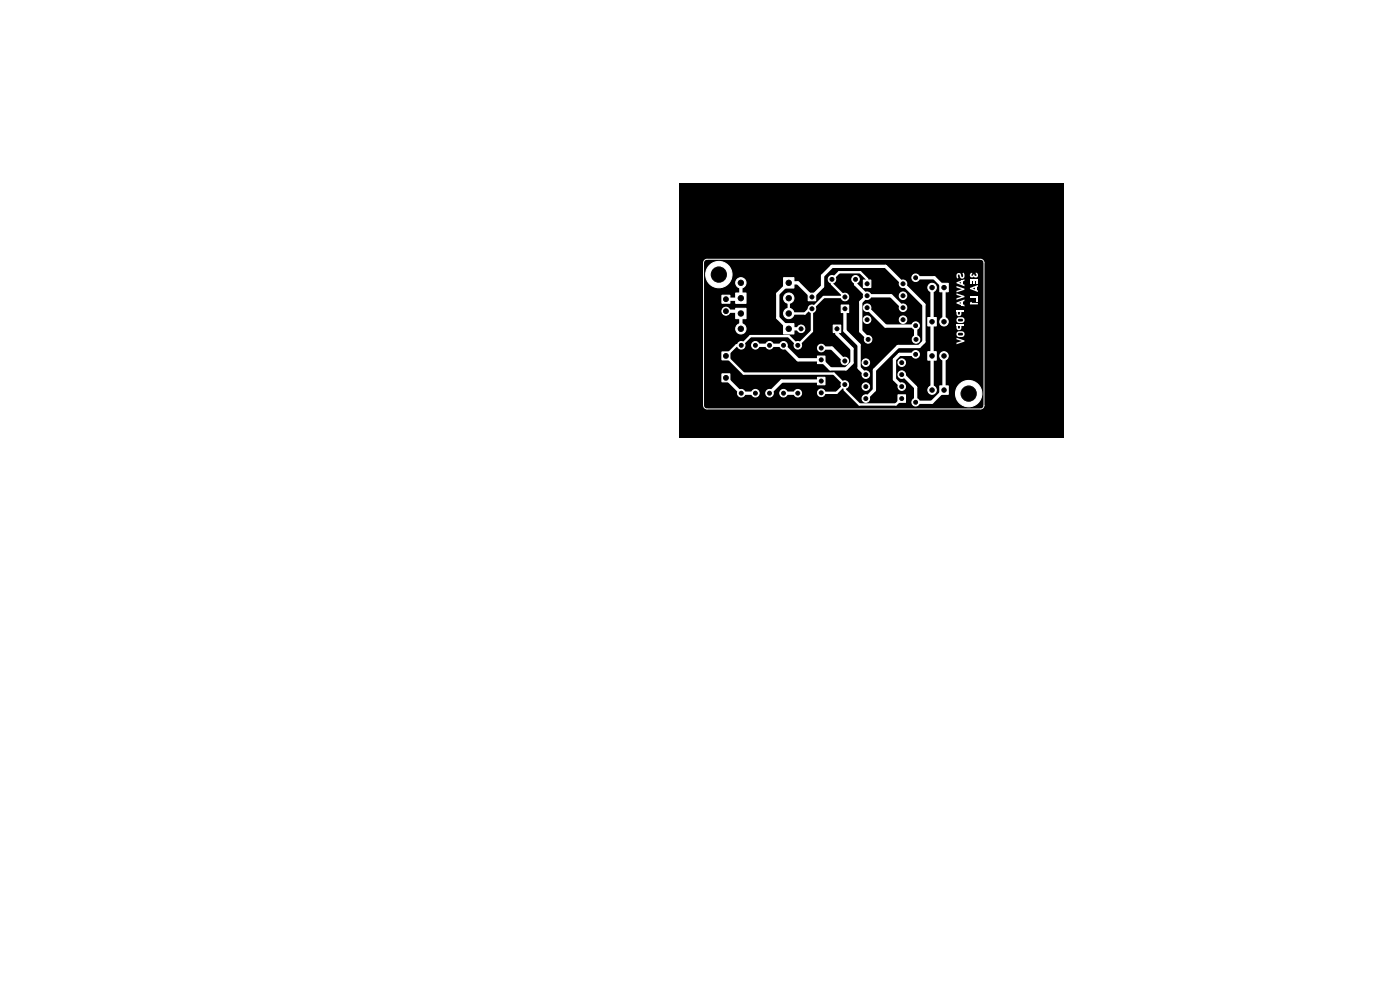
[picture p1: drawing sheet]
<svg xmlns="http://www.w3.org/2000/svg" width="297mm" height="210mm" viewBox="0 0 297 210" stroke-linecap="round" stroke-linejoin="round" font-family="sans-serif">
<path d="M144.2 38.8h81.6v53.9h-81.6z" fill="#000"/>
<g fill="#fff">
<path d="M203.1 58a.58 .58 0 0 1 .7 0 .58 .58 0 0 1 .2 .7v.1a.41 .41 0 0 0 .4-.4 .41 .41 0 0 0-.2-.4l.2-.2a.65 .65 0 0 1 .2 .9 .65 .65 0 0 1-.9 .2l-.1-.3a.28 .28 0 0 0-.1-.3 .28 .28 0 0 0-.3 .1 .28 .28 0 0 0 0 .3l.1 .2-.2 .2-.2-.6z"/>
<path d="M202.9 59.9l1.7-.7v.4l-1.1 .4 1.1 .4v.3l-1.7-.6z"/>
<path d="M204 59.5h.3v.9h-.3z"/>
<path d="M202.9 60.7l1.7 .5v.3l-1.7 .5v-.3l1.1-.4-1.1-.3z"/>
<path d="M202.9 62.2l1.7 .6v.2l-1.7 .6v-.3l1.1-.4-1.1-.4z"/>
<path d="M202.9 64.2l1.7-.7v.4l-1.1 .4 1.1 .4v.3l-1.7-.6z"/>
<path d="M204 63.8h.3v.9h-.3z"/>
<path d="M202.9 66h.3v.6a.21 .21 0 0 0 .2 .1 .21 .21 0 0 0 .2-.1v-.6h.3v.5a.52 .52 0 0 1-.5 .6 .52 .52 0 0 1-.5-.6z"/>
<path d="M202.9 65.9h1.7v.3h-1.7z"/>
<path d="M203.1 67.5l.9-.2a.62 .62 0 0 1 .6 .6 .62 .62 0 0 1-.6 .6l-.8-.1-.3-.5h.3l.2 .3h.7l.2-.2-.1-.3-.8-.1-.2 .3h-.3z"/>
<path d="M202.9 69h.3v.5a.21 .21 0 0 0 .2 .2 .21 .21 0 0 0 .2-.2v-.5h.3v.5a.52 .52 0 0 1-.5 .5 .52 .52 0 0 1-.5-.5z"/>
<path d="M202.9 68.8h1.7v.4h-1.7z"/>
<path d="M203.1 70.4l.9-.1a.62 .62 0 0 1 .6 .6 .62 .62 0 0 1-.6 .6l-.8-.1-.3-.5h.3l.2 .3h.7l.2-.2-.1-.3-.8-.1-.2 .3h-.3z"/>
<path d="M202.9 71.7l1.7 .5v.3l-1.7 .5v-.3l1.1-.4-1.1-.3z"/>
<path d="M205.9 58l.4-.1-.2 .6h.3v-.3h.3l.2 .3a.2 .2 0 0 0 .3-.1 .2 .2 0 0 0-.2-.2v-.4a.51 .51 0 0 1 .4 .8 .51 .51 0 0 1-.8 0 .46 .46 0 0 1-.7 .1 .46 .46 0 0 1 0-.7z"/>
<path d="M205.8 59.2h1.7v.3h-1.7z"/>
<path d="M207.2 59.3h.3v1h-.3z"/>
<path d="M206.5 59.3h.3v.9h-.3z"/>
<path d="M205.8 59.3h.3v1h-.3z"/>
<path d="M205.8 61.1l1.7-.6v.3l-1.2 .4 1.2 .4v.3l-1.7-.6z"/>
<path d="M206.9 60.8h.3v.9h-.3z"/>
<path d="M205.8 62.8h1.7v.3h-1.7z"/>
<path d="M207.2 62.9h.3v1h-.3z"/>
<path d="M205.9 64.1h.3l-.1 .2h1.4v.3h-1.7z"/>
</g>
<g fill="#fff" stroke="#fff" stroke-width=".21">
<path d="M196.8 67.4h1.8v1.8h-1.8z"/>
<path d="M183.1 59.4h1.6v1.6h-1.6z"/>
<path d="M166.2 68.7h2.2v2.2h-2.2z"/>
<path d="M153.2 62.6h1.6v1.7h-1.6z"/>
<path d="M190.5 83.8h1.6v1.6h-1.6z"/>
<path d="M153.2 74.7h1.6v1.7h-1.6z"/>
<path d="M166.2 58.9h2.2v2.2h-2.2z"/>
<path d="M156.1 62.2h2.2v2.2h-2.2z"/>
<path d="M173.4 75.5h1.6v1.6h-1.6z"/>
<path d="M176.8 69h1.6v1.6h-1.6z"/>
<path d="M199.4 81.9h1.8v1.8h-1.8z"/>
<path d="M156.1 65.4h2.2v2.2h-2.2z"/>
<path d="M196.8 74.6h1.8v1.8h-1.8z"/>
<path d="M173.4 80h1.6v1.6h-1.6z"/>
<path d="M171.4 62.2h1.6v1.6h-1.6z"/>
<path d="M153.2 79.3h1.6v1.7h-1.6z"/>
<path d="M199.4 60.1h1.8v1.8h-1.8z"/>
<path d="M178.4 64.7h1.7v1.6h-1.7z"/>
<circle cx="152.5" cy="58.2" r="1.8"/>
<circle cx="152.5" cy="58.2" r="2.8"/>
<circle cx="200.3" cy="68.2" r=".9"/>
<circle cx="183.9" cy="62.7" r=".8"/>
<circle cx="183.9" cy="65.3" r=".8"/>
<circle cx="183.9" cy="67.8" r=".8"/>
<circle cx="191.6" cy="67.8" r=".8"/>
<circle cx="191.6" cy="65.3" r=".8"/>
<circle cx="191.6" cy="62.7" r=".8"/>
<circle cx="191.6" cy="60.2" r=".8"/>
<circle cx="157.2" cy="69.7" r="1.1"/>
<circle cx="154" cy="66" r=".85"/>
<circle cx="191.3" cy="82" r=".8"/>
<circle cx="191.3" cy="79.5" r=".8"/>
<circle cx="191.3" cy="76.9" r=".8"/>
<circle cx="183.7" cy="76.9" r=".8"/>
<circle cx="183.7" cy="79.5" r=".8"/>
<circle cx="183.7" cy="82" r=".8"/>
<circle cx="183.7" cy="84.5" r=".8"/>
<circle cx="179.2" cy="76.6" r=".8"/>
<circle cx="179.2" cy="81.6" r=".8"/>
<circle cx="157.2" cy="60" r="1.1"/>
<circle cx="194.3" cy="72" r=".8"/>
<circle cx="184.2" cy="72" r=".8"/>
<circle cx="167.3" cy="63.2" r="1.1"/>
<circle cx="174.2" cy="73.8" r=".8"/>
<circle cx="166.2" cy="83.4" r=".8"/>
<circle cx="166.2" cy="73.2" r=".8"/>
<circle cx="169.9" cy="69.7" r=".8"/>
<circle cx="194.2" cy="58.9" r=".8"/>
<circle cx="194.2" cy="69.1" r=".8"/>
<circle cx="197.7" cy="82.7" r=".9"/>
<circle cx="167.3" cy="66.5" r="1.1"/>
<circle cx="157.2" cy="73.2" r=".8"/>
<circle cx="157.2" cy="83.4" r=".8"/>
<circle cx="163.2" cy="83.4" r=".8"/>
<circle cx="163.2" cy="73.2" r=".8"/>
<circle cx="200.3" cy="75.5" r=".9"/>
<circle cx="174.2" cy="83.3" r=".8"/>
<circle cx="205.5" cy="83.5" r="1.8"/>
<circle cx="205.5" cy="83.5" r="2.8"/>
<circle cx="194.2" cy="85.3" r=".8"/>
<circle cx="194.2" cy="75.2" r=".8"/>
<circle cx="172.2" cy="65.5" r=".8"/>
<circle cx="160.2" cy="83.4" r=".8"/>
<circle cx="160.2" cy="73.2" r=".8"/>
<circle cx="169.2" cy="73.2" r=".8"/>
<circle cx="169.2" cy="83.4" r=".8"/>
<circle cx="197.7" cy="61" r=".9"/>
<circle cx="179.2" cy="63" r=".8"/>
<circle cx="181.5" cy="59.2" r=".8"/>
<circle cx="176.5" cy="59.2" r=".8"/>
<circle cx="152.5" cy="58.2" r="1.6"/>
<circle cx="197.7" cy="68.2" r=".45"/>
<circle cx="200.3" cy="68.2" r=".45"/>
<circle cx="184" cy="60.2" r=".4"/>
<circle cx="184" cy="62.7" r=".4"/>
<circle cx="184" cy="65.3" r=".4"/>
<circle cx="184" cy="67.8" r=".4"/>
<circle cx="191.6" cy="67.8" r=".4"/>
<circle cx="191.6" cy="65.3" r=".4"/>
<circle cx="191.6" cy="62.7" r=".4"/>
<circle cx="191.6" cy="60.2" r=".4"/>
<circle cx="167.3" cy="69.8" r=".55"/>
<circle cx="157.2" cy="69.8" r=".55"/>
<circle cx="154" cy="63.5" r=".5"/>
<circle cx="154" cy="66" r=".5"/>
<circle cx="191.3" cy="84.6" r=".4"/>
<circle cx="191.3" cy="82" r=".4"/>
<circle cx="191.3" cy="79.5" r=".4"/>
<circle cx="191.3" cy="76.9" r=".4"/>
<circle cx="183.7" cy="76.9" r=".4"/>
<circle cx="183.7" cy="79.5" r=".4"/>
<circle cx="183.7" cy="82" r=".4"/>
<circle cx="183.7" cy="84.6" r=".4"/>
<circle cx="179.2" cy="76.6" r=".4"/>
<circle cx="179.2" cy="81.6" r=".4"/>
<circle cx="154" cy="75.5" r=".5"/>
<circle cx="167.3" cy="60" r=".55"/>
<circle cx="157.2" cy="60" r=".55"/>
<circle cx="194.3" cy="72" r=".4"/>
<circle cx="184.2" cy="72" r=".4"/>
<circle cx="157.2" cy="63.2" r=".55"/>
<circle cx="167.3" cy="63.2" r=".55"/>
<circle cx="174.2" cy="76.3" r=".4"/>
<circle cx="174.2" cy="73.8" r=".4"/>
<circle cx="166.2" cy="83.4" r=".4"/>
<circle cx="166.2" cy="73.3" r=".4"/>
<circle cx="177.6" cy="69.7" r=".4"/>
<circle cx="169.9" cy="69.7" r=".4"/>
<circle cx="194.2" cy="58.9" r=".4"/>
<circle cx="194.2" cy="69.1" r=".4"/>
<circle cx="200.3" cy="82.8" r=".45"/>
<circle cx="197.7" cy="82.8" r=".45"/>
<circle cx="157.2" cy="66.5" r=".55"/>
<circle cx="167.3" cy="66.5" r=".55"/>
<circle cx="157.3" cy="73.3" r=".4"/>
<circle cx="157.3" cy="83.4" r=".4"/>
<circle cx="163.3" cy="83.4" r=".4"/>
<circle cx="163.3" cy="73.3" r=".4"/>
<circle cx="197.7" cy="75.5" r=".45"/>
<circle cx="200.3" cy="75.5" r=".45"/>
<circle cx="174.2" cy="80.8" r=".4"/>
<circle cx="174.2" cy="83.3" r=".4"/>
<circle cx="205.5" cy="83.5" r="1.6"/>
<circle cx="194.3" cy="85.3" r=".4"/>
<circle cx="194.3" cy="75.2" r=".4"/>
<circle cx="172.2" cy="63" r=".4"/>
<circle cx="172.3" cy="65.5" r=".4"/>
<circle cx="160.3" cy="83.4" r=".4"/>
<circle cx="160.3" cy="73.3" r=".4"/>
<circle cx="169.3" cy="73.3" r=".4"/>
<circle cx="169.3" cy="83.4" r=".4"/>
<circle cx="154" cy="80.2" r=".5"/>
<circle cx="200.3" cy="61" r=".45"/>
<circle cx="197.7" cy="61" r=".45"/>
<circle cx="179.3" cy="65.5" r=".4"/>
<circle cx="179.2" cy="63" r=".4"/>
<circle cx="181.5" cy="59.3" r=".4"/>
<circle cx="176.5" cy="59.3" r=".4"/>
</g>
<g fill="none" stroke="#fff" stroke-width=".7">
<path d="M181.5 59.5v.8l2.4 2.4M191.6 60v.2M194.2 58.9h4l2.1 2.1M154 66h2.7l.5 .5v3.3M157.2 60v3.3l-.3 .2h-2.9M167.3 60l-2.3 2.3v5.1l2.3 2.4h2.6M168.3 60h.9l3 3 2.3-2.2v-2.3l2-2h11.4l8.1 8.1v7.9l-1 1h-4.5l-5 5v4.2l-1.8 1.9v.2M174.2 73.8h2.3l2.7 2.8M177.6 69.8v1l3.1 3.2v3l-1.2 1.3h-3.4l-1.9-2h-4.9l-3.1-3h-6M179.2 65.7v4.5l3 3v4.8l1.5 1.5M183.9 62.7l-1.3 1.4v6.2l1.5 1.5M183.9 65.3l3.9 3.9 6.4-.1 .1 2.9"/>
<path d="M183.9 62.7h5.1l2.6 2.6M191.3 79.2l2.9 3v3.1h3.5l2.6-2.5M194.2 75.2h-3.4l-1 1.1v4.2l1.5 1.5v.3M197.7 61v21.8M197.7 75.5h.1M200.3 61v7.3M200.3 75.5v7.2M200.3 61h.1M154 80.2l3.2 3.2h3M154 80.2h.1M166.2 83.4h3M174.2 80.8h-8.4l-2.6 2.6"/>
<path d="M200.3 82.7v.1"/>
</g>
<path d="M167.3 63.3v3.2h3.4l1-1h.5M172.2 65.5v4.8l-3 3-1.9-2h-8.1l-2 2h-1l-2.2 2.2 3.8 3.8h19.1l2.3 2.3M183.9 60.2v-1l-1.4-1.4h-4.5l-1.5 1.5v1l2.7 2.7h-4.5l-2.5 2.5M179.2 81.6v1.1l3.1 3.1h7.8l1.2-1.2M179.2 81.6l-1.7 1.7h-3.3" fill="none" stroke="#fff" stroke-width=".5"/>
<g fill="#000" stroke="#000" stroke-width=".21">
<circle cx="152.5" cy="58.2" r="1.6"/>
<circle cx="176.5" cy="59.3" r=".4"/>
<circle cx="181.5" cy="59.3" r=".4"/>
<circle cx="194.2" cy="58.9" r=".4"/>
<circle cx="154" cy="75.5" r=".5"/>
<circle cx="154" cy="63.5" r=".5"/>
<circle cx="154" cy="66" r=".5"/>
<circle cx="157.2" cy="66.5" r=".55"/>
<circle cx="157.2" cy="60" r=".55"/>
<circle cx="157.2" cy="69.8" r=".55"/>
<circle cx="157.2" cy="63.2" r=".55"/>
<circle cx="157.3" cy="73.3" r=".4"/>
<circle cx="160.3" cy="73.3" r=".4"/>
<circle cx="163.3" cy="73.3" r=".4"/>
<circle cx="166.2" cy="73.3" r=".4"/>
<circle cx="167.3" cy="66.5" r=".55"/>
<circle cx="167.3" cy="60" r=".55"/>
<circle cx="167.3" cy="69.8" r=".55"/>
<circle cx="167.3" cy="63.2" r=".55"/>
<circle cx="169.3" cy="73.3" r=".4"/>
<circle cx="169.9" cy="69.7" r=".4"/>
<circle cx="172.2" cy="63" r=".4"/>
<circle cx="172.3" cy="65.5" r=".4"/>
<circle cx="174.2" cy="73.8" r=".4"/>
<circle cx="174.2" cy="76.3" r=".4"/>
<circle cx="177.6" cy="69.7" r=".4"/>
<circle cx="179.2" cy="76.6" r=".4"/>
<circle cx="179.2" cy="63" r=".4"/>
<circle cx="179.3" cy="65.5" r=".4"/>
<circle cx="183.7" cy="79.5" r=".4"/>
<circle cx="183.7" cy="76.9" r=".4"/>
<circle cx="184" cy="60.2" r=".4"/>
<circle cx="184" cy="65.3" r=".4"/>
<circle cx="184" cy="67.8" r=".4"/>
<circle cx="184" cy="62.7" r=".4"/>
<circle cx="184.2" cy="72" r=".4"/>
<circle cx="191.3" cy="76.9" r=".4"/>
<circle cx="191.3" cy="79.5" r=".4"/>
<circle cx="191.6" cy="62.7" r=".4"/>
<circle cx="191.6" cy="67.8" r=".4"/>
<circle cx="191.6" cy="60.2" r=".4"/>
<circle cx="191.6" cy="65.3" r=".4"/>
<circle cx="194.2" cy="69.1" r=".4"/>
<circle cx="194.3" cy="75.2" r=".4"/>
<circle cx="194.3" cy="72" r=".4"/>
<circle cx="197.7" cy="68.2" r=".45"/>
<circle cx="197.7" cy="75.5" r=".45"/>
<circle cx="197.7" cy="61" r=".45"/>
<circle cx="200.3" cy="68.2" r=".45"/>
<circle cx="200.3" cy="75.5" r=".45"/>
<circle cx="200.3" cy="61" r=".45"/>
<circle cx="154" cy="80.2" r=".5"/>
<circle cx="157.3" cy="83.4" r=".4"/>
<circle cx="160.3" cy="83.4" r=".4"/>
<circle cx="163.3" cy="83.4" r=".4"/>
<circle cx="166.2" cy="83.4" r=".4"/>
<circle cx="169.3" cy="83.4" r=".4"/>
<circle cx="174.2" cy="80.8" r=".4"/>
<circle cx="174.2" cy="83.3" r=".4"/>
<circle cx="179.2" cy="81.6" r=".4"/>
<circle cx="183.7" cy="82" r=".4"/>
<circle cx="183.7" cy="84.6" r=".4"/>
<circle cx="191.3" cy="82" r=".4"/>
<circle cx="191.3" cy="84.6" r=".4"/>
<circle cx="194.3" cy="85.3" r=".4"/>
<circle cx="197.7" cy="82.8" r=".45"/>
<circle cx="200.3" cy="82.8" r=".45"/>
<circle cx="205.5" cy="83.5" r="1.6"/>
</g>
<path d="M149.5 55.2l.5-.2h58a.75 .75 0 0 1 .7 .8v30.2a.75 .75 0 0 1-.7 .7h-58a.75 .75 0 0 1-.7-.7l-.1-30.3z" fill="none" stroke="#fff" stroke-width=".21"/>
</svg>
